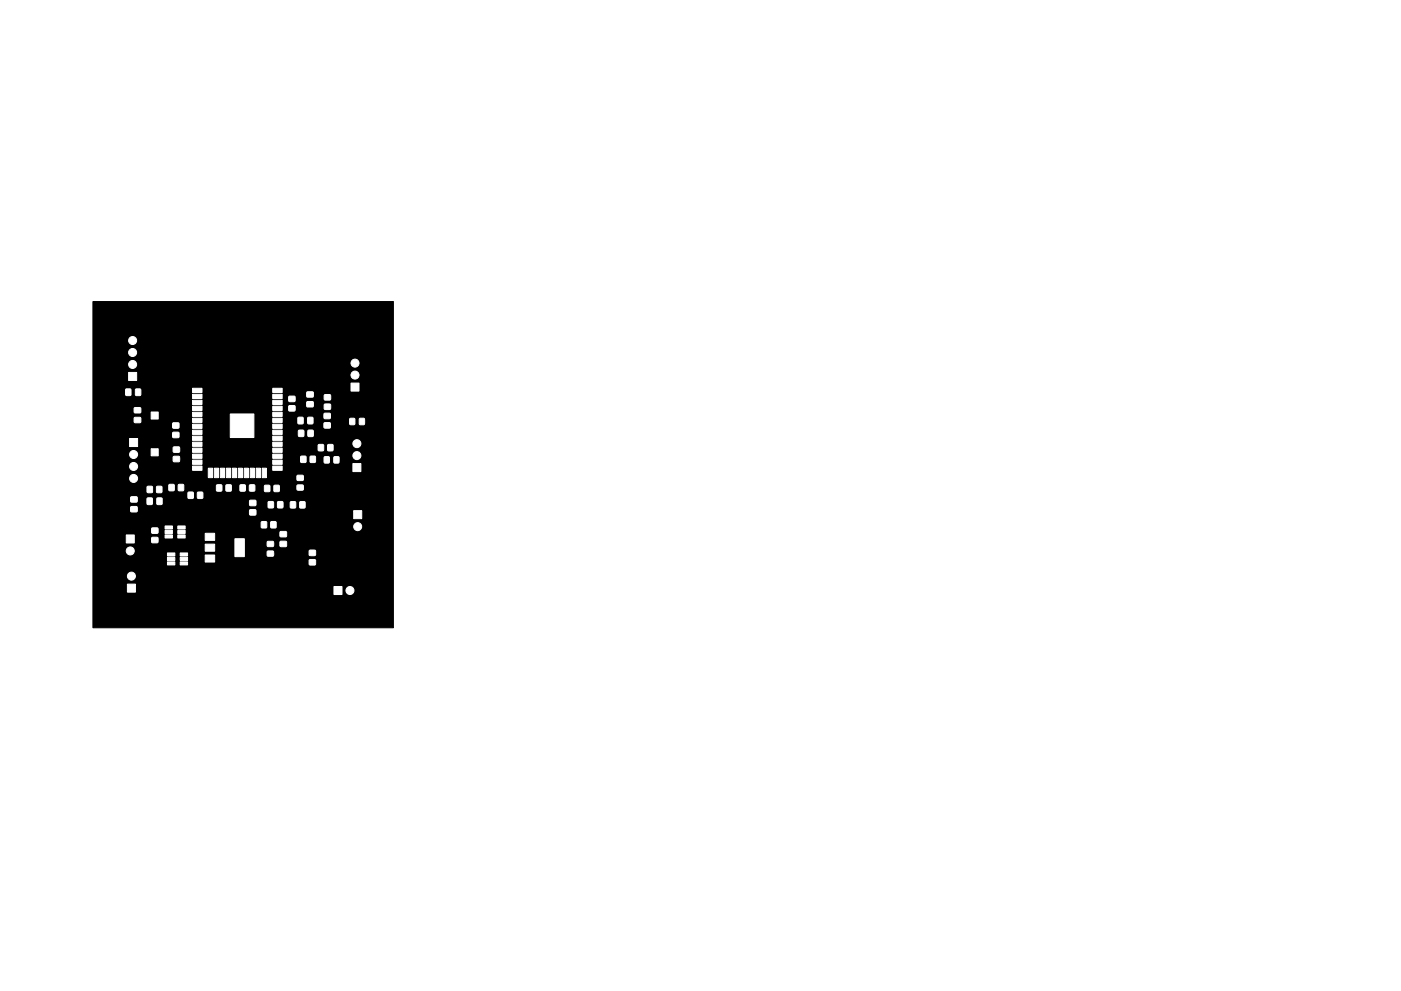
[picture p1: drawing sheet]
<svg xmlns="http://www.w3.org/2000/svg" width="297mm" height="210mm" viewBox="0 0 297 210" stroke-linecap="round" stroke-linejoin="round" font-family="sans-serif">
<path d="M19.7 64h63.7v69.2h-63.7z" fill="#000" stroke="#000" stroke-width=".21"/>
<g fill="#fff" stroke="#fff" stroke-width=".21">
<path d="M26.8 113.5h1.7v1.7h-1.7z"/>
<path d="M27 123.9h1.7v1.7h-1.7z"/>
<path d="M70.8 124.4h1.7v1.7h-1.7z"/>
<path d="M75 108.3h1.7v1.7h-1.7z"/>
<path d="M27.3 79h1.7v1.7h-1.7z"/>
<path d="M27.5 93h1.7v1.7h-1.7z"/>
<path d="M74.8 98.4h1.7v1.7h-1.7z"/>
<path d="M74.4 81.3h1.7v1.7h-1.7z"/>
<path d="M65.1 83.2h1.3v1h-1.3z"/>
<path d="M65.1 85.3h1.3v1h-1.3z"/>
<path d="M65.6 118.8h1.3v1h-1.3z"/>
<path d="M65.6 116.8h1.3v1h-1.3z"/>
<path d="M33.2 103.2h1.1v1.3h-1.1z"/>
<path d="M31.2 103.2h1.1v1.3h-1.1z"/>
<path d="M68.8 85.8h1.2v1h-1.2z"/>
<path d="M68.8 83.8h1.2v1h-1.2z"/>
<path d="M59.4 114.9h1.3v1h-1.3z"/>
<path d="M59.4 112.8h1.3v1h-1.3z"/>
<path d="M45.9 102.9h1.1v1.3h-1.1z"/>
<path d="M47.9 102.9h1.1v1.3h-1.1z"/>
<path d="M32.2 114.1h1.3v1h-1.3z"/>
<path d="M32.2 112.1h1.3v1h-1.3z"/>
<path d="M33.3 105.7h1v1.3h-1z"/>
<path d="M31.2 105.7h1.1v1.3h-1.1z"/>
<path d="M37.8 102.8h1.1v1.3h-1.1z"/>
<path d="M35.8 102.8h1.1v1.3h-1.1z"/>
<path d="M28.5 86.5h1.3v1.1h-1.3z"/>
<path d="M28.5 88.6h1.3v1h-1.3z"/>
<path d="M26.7 82.6h1v1.3h-1z"/>
<path d="M28.8 82.6h1v1.3h-1z"/>
<path d="M65.3 91.3h1.1v1.3h-1.1z"/>
<path d="M63.3 91.3h1.1v1.3h-1.1z"/>
<path d="M32 95.2h1.5v1.5h-1.5z"/>
<path d="M32 87.4h1.5v1.5h-1.5z"/>
<path d="M38.2 117.3h1.6v.7h-1.6z"/>
<path d="M38.2 118.3h1.6v.6h-1.6z"/>
<path d="M38.2 119.2h1.6v.7h-1.6z"/>
<path d="M35.5 119.2h1.6v.7h-1.6z"/>
<path d="M35.5 118.3h1.6v.6h-1.6z"/>
<path d="M35.5 117.3h1.6v.7h-1.6z"/>
<path d="M68.8 96.9h1v1.3h-1z"/>
<path d="M70.8 96.9h1v1.3h-1z"/>
<path d="M63 102.9h1.3v1h-1.3z"/>
<path d="M63 100.9h1.3v1h-1.3z"/>
<path d="M58.9 106.5h1v1.2h-1z"/>
<path d="M56.9 106.5h1v1.2h-1z"/>
<path d="M36.8 94.9h1.2v1h-1.2z"/>
<path d="M36.8 96.9h1.2v1h-1.2z"/>
<path d="M58.1 103h1.1v1.3h-1.1z"/>
<path d="M56.1 103h1.1v1.3h-1.1z"/>
<path d="M63.6 106.5h1v1.2h-1z"/>
<path d="M61.6 106.5h1v1.2h-1z"/>
<path d="M52.9 102.9h1.1v1.3h-1.1z"/>
<path d="M50.9 102.9h1.1v1.3h-1.1z"/>
<path d="M61.3 84.1h1.2v1.1h-1.2z"/>
<path d="M61.3 86.1h1.2v1.1h-1.2z"/>
<path d="M65.8 96.8h1v1.3h-1z"/>
<path d="M63.8 96.8h1v1.3h-1z"/>
<path d="M36.7 89.8h1.2v1h-1.2z"/>
<path d="M36.7 91.8h1.2v1h-1.2z"/>
<path d="M74.2 88.8h1v1.3h-1z"/>
<path d="M76.2 88.8h1v1.3h-1z"/>
<path d="M43.5 117.7h2v1.5h-2z"/>
<path d="M43.5 115.4h2v1.5h-2z"/>
<path d="M49.8 114.3h2v3.8h-2z"/>
<path d="M43.5 113.1h2v1.5h-2z"/>
<path d="M57.8 82.4h2v.9h-2z"/>
<path d="M57.8 83.6h2v.9h-2z"/>
<path d="M57.8 84.9h2v.9h-2z"/>
<path d="M57.8 86.2h2v.9h-2z"/>
<path d="M57.8 87.5h2v.9h-2z"/>
<path d="M57.8 88.7h2v.9h-2z"/>
<path d="M57.8 90h2v.9h-2z"/>
<path d="M57.8 91.3h2v.9h-2z"/>
<path d="M57.8 92.5h2v.9h-2z"/>
<path d="M57.8 93.8h2v.9h-2z"/>
<path d="M57.8 95.1h2v.9h-2z"/>
<path d="M57.8 96.3h2v.9h-2z"/>
<path d="M57.8 97.6h2v.9h-2z"/>
<path d="M57.8 98.9h2v.9h-2z"/>
<path d="M55.6 99.3h.9v2h-.9z"/>
<path d="M54.3 99.3h.9v2h-.9z"/>
<path d="M53.1 99.3h.9v2h-.9z"/>
<path d="M51.8 99.3h.9v2h-.9z"/>
<path d="M50.5 99.3h.9v2h-.9z"/>
<path d="M49.2 99.3h.9v2h-.9z"/>
<path d="M48 99.3h.9v2h-.9z"/>
<path d="M46.7 99.3h.9v2h-.9z"/>
<path d="M45.4 99.3h.9v2h-.9z"/>
<path d="M44.2 99.3h.9v2h-.9z"/>
<path d="M40.8 98.9h2v.9h-2z"/>
<path d="M40.8 97.6h2v.9h-2z"/>
<path d="M40.8 96.3h2v.9h-2z"/>
<path d="M40.8 95.1h2v.9h-2z"/>
<path d="M40.8 93.8h2v.9h-2z"/>
<path d="M40.8 92.5h2v.9h-2z"/>
<path d="M40.8 91.3h2v.9h-2z"/>
<path d="M40.8 90h2v.9h-2z"/>
<path d="M40.8 88.7h2v.9h-2z"/>
<path d="M40.8 87.5h2v.9h-2z"/>
<path d="M40.8 86.2h2v.9h-2z"/>
<path d="M40.8 84.9h2v.9h-2z"/>
<path d="M40.8 83.6h2v.9h-2z"/>
<path d="M40.8 82.4h2v.9h-2z"/>
<path d="M48.8 87.8h5v5h-5z"/>
<path d="M65.3 88.6h1v1.3h-1z"/>
<path d="M63.2 88.6h1v1.3h-1z"/>
<path d="M41.9 104.5h1.1v1.2h-1.1z"/>
<path d="M39.9 104.5h1.1v1.2h-1.1z"/>
<path d="M35 113.5h1.6v.6h-1.6z"/>
<path d="M35 112.5h1.6v.7h-1.6z"/>
<path d="M35 111.6h1.6v.6h-1.6z"/>
<path d="M37.7 111.6h1.6v.6h-1.6z"/>
<path d="M37.7 112.5h1.6v.7h-1.6z"/>
<path d="M37.7 113.5h1.6v.6h-1.6z"/>
<path d="M27.7 107.5h1.3v1.1h-1.3z"/>
<path d="M27.7 105.4h1.3v1.1h-1.3z"/>
<path d="M68.7 87.7h1.3v1.1h-1.3z"/>
<path d="M68.7 89.7h1.3v1.1h-1.3z"/>
<path d="M69.5 94.4h1.1v1.2h-1.1z"/>
<path d="M67.5 94.4h1.1v1.2h-1.1z"/>
<path d="M57.4 110.7h1.1v1.3h-1.1z"/>
<path d="M55.4 110.7h1.1v1.3h-1.1z"/>
<path d="M53 108.2h1.2v1h-1.2z"/>
<path d="M53 106.2h1.2v1h-1.2z"/>
<path d="M56.7 114.9h1.3v1h-1.3z"/>
<path d="M56.7 117h1.3v1h-1.3z"/>
<circle cx="27.6" cy="116.9" r=".85"/>
<circle cx="27.9" cy="122.2" r=".85"/>
<circle cx="74.2" cy="125.3" r=".85"/>
<circle cx="75.8" cy="111.7" r=".85"/>
<circle cx="28.1" cy="77.3" r=".85"/>
<circle cx="28.1" cy="74.8" r=".85"/>
<circle cx="28.1" cy="72.2" r=".85"/>
<circle cx="28.3" cy="96.4" r=".85"/>
<circle cx="28.3" cy="99" r=".85"/>
<circle cx="28.3" cy="101.5" r=".85"/>
<circle cx="75.7" cy="96.7" r=".85"/>
<circle cx="75.7" cy="94.1" r=".85"/>
<circle cx="75.3" cy="79.6" r=".85"/>
<circle cx="75.3" cy="77" r=".85"/>
</g>
</svg>
